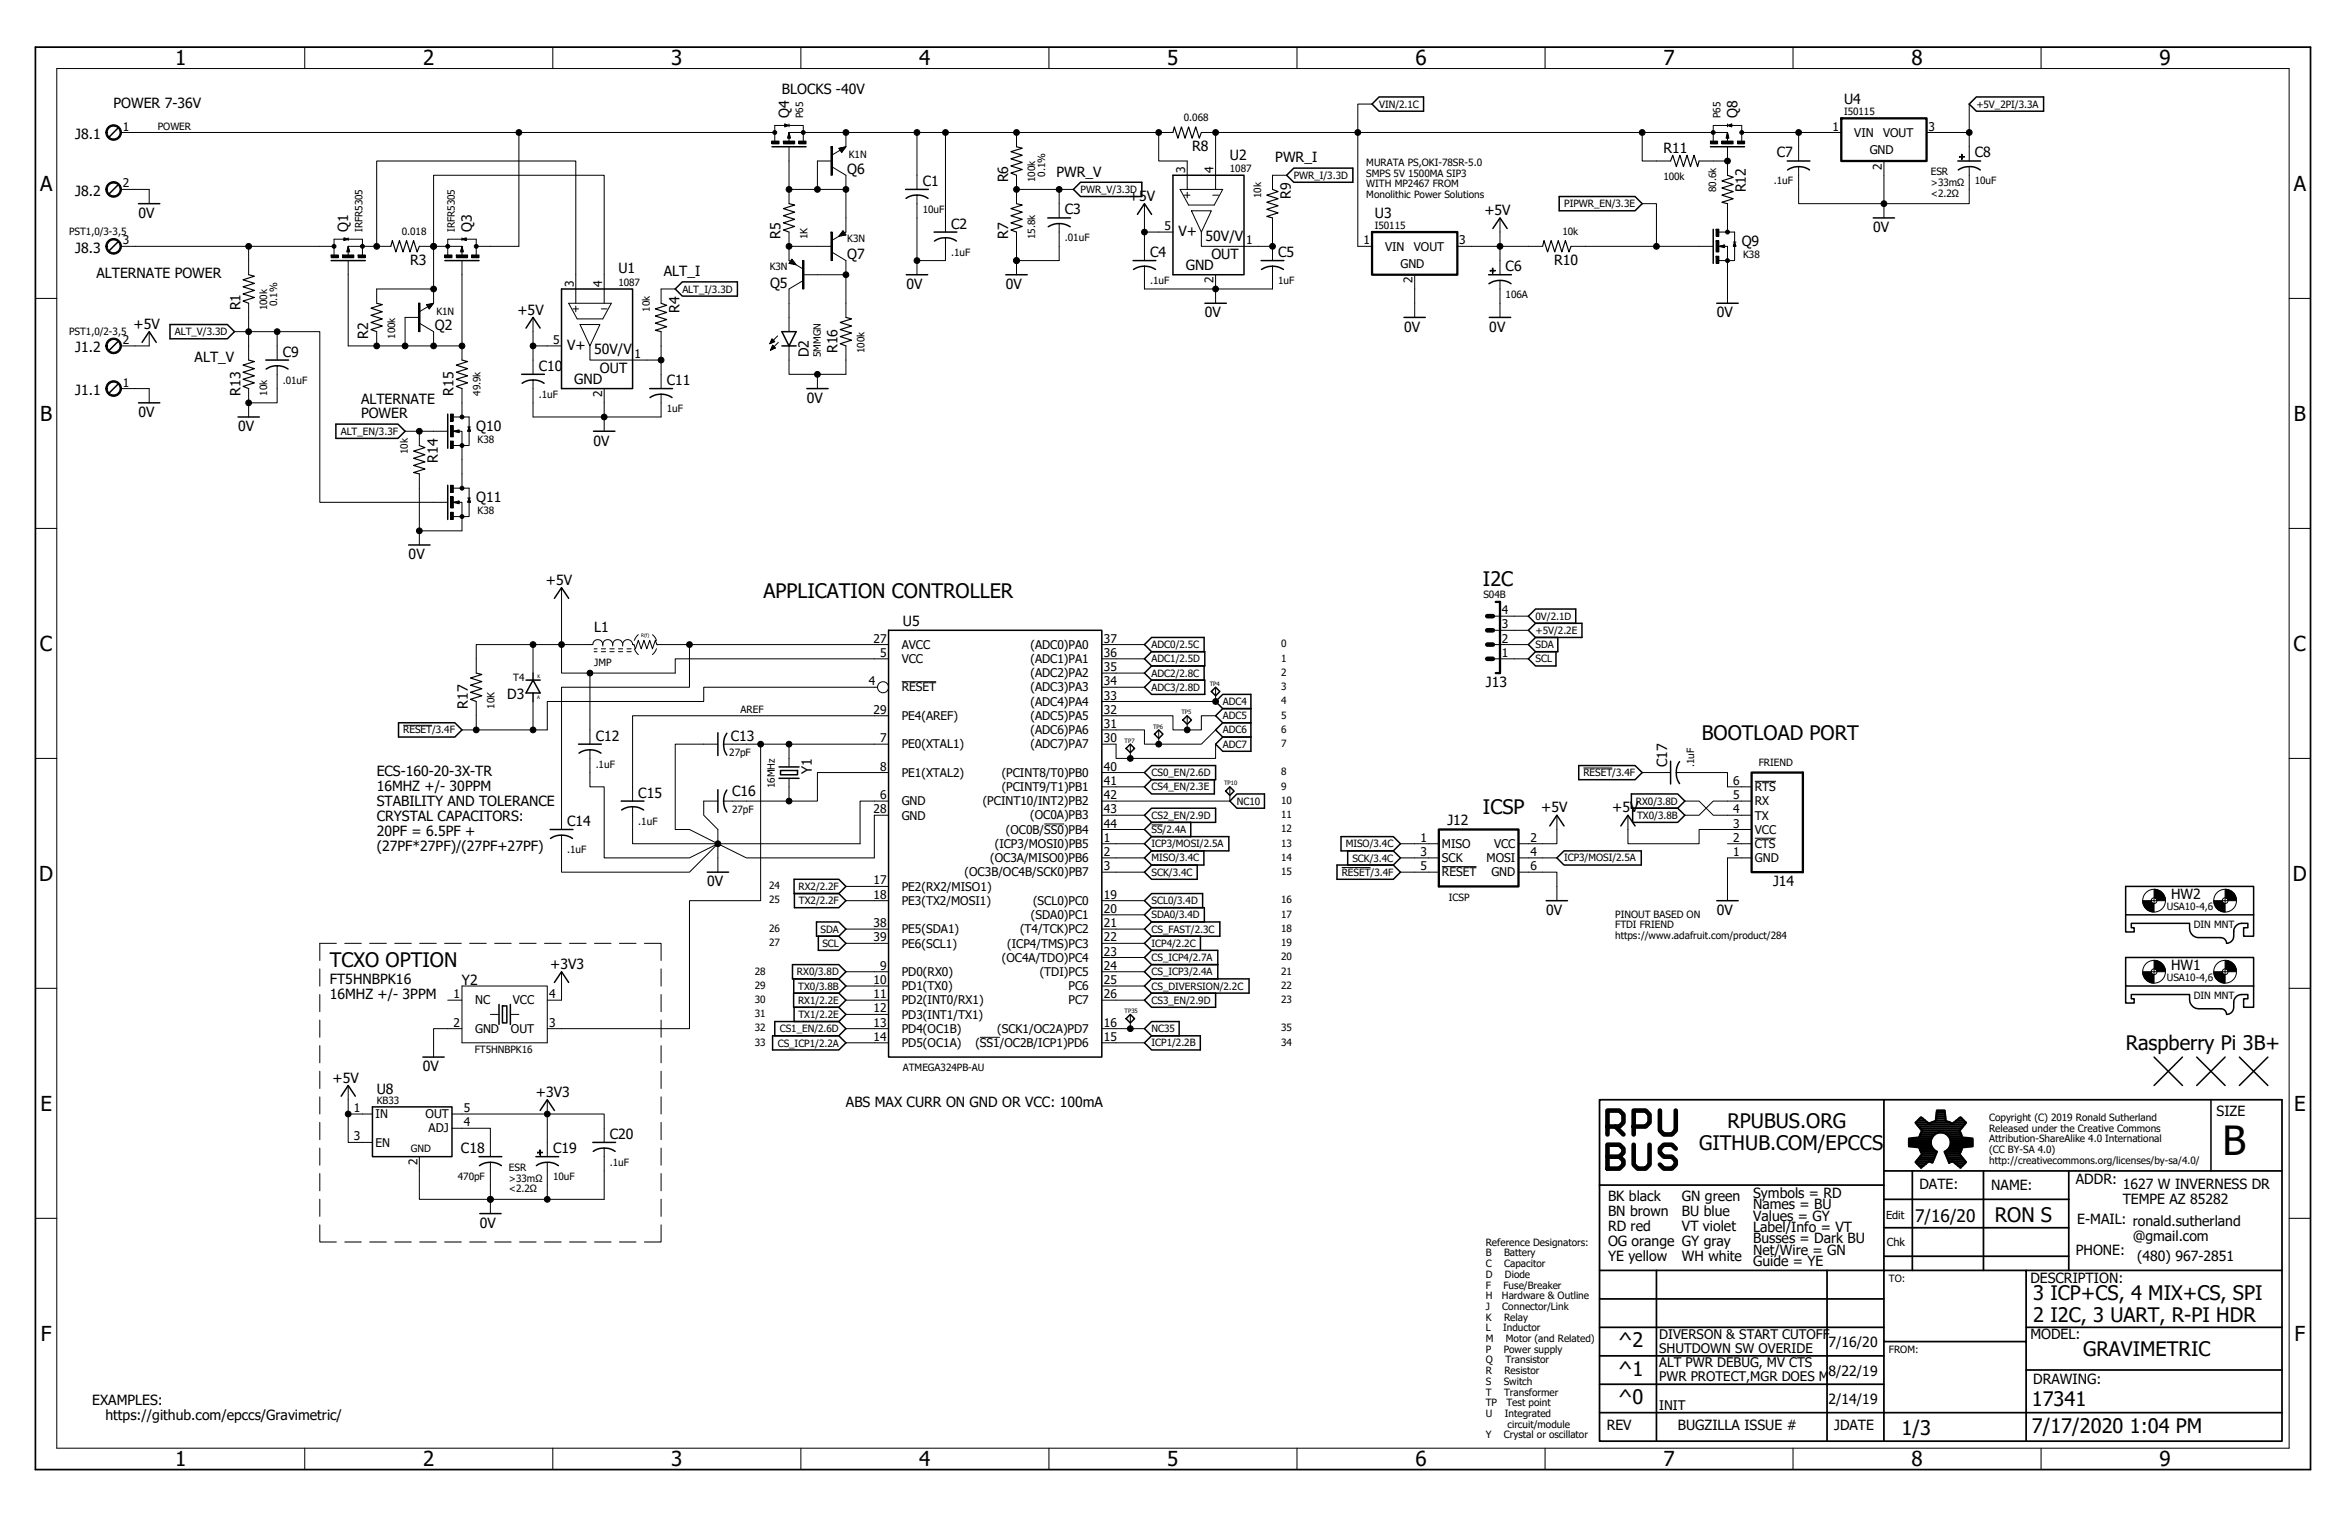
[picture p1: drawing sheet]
<svg xmlns="http://www.w3.org/2000/svg" width="432mm" height="279mm" viewBox="0 0 432 279" stroke-linecap="round" stroke-linejoin="round" font-family="sans-serif">
<defs><g id="words">
<text font-size="7.4" x="409.2" y="212.6">B</text>
<g font-size="3.8">
<text x="32.2" y="12">1</text>
<text x="77.9" y="12">2</text>
<text x="123.6" y="12">3</text>
<text x="169.3" y="12">4</text>
<text x="214.9" y="12">5</text>
<text x="260.6" y="12">6</text>
<text x="306.3" y="12">7</text>
<text x="352" y="12">8</text>
<text x="397.6" y="12">9</text>
<text x="7.4" y="35.1">A</text>
<text x="422.4" y="35.1">A</text>
<text x="7.4" y="77.4">B</text>
<text x="422.4" y="77.4">B</text>
<text x="7.3" y="119.8">C</text>
<text x="422.3" y="119.8">C</text>
<text x="7.2" y="162.1">D</text>
<text x="422.2" y="162.1">D</text>
<text x="7.4" y="204.4">E</text>
<text x="422.4" y="204.4">E</text>
<text x="7.5" y="246.7">F</text>
<text x="422.5" y="246.7">F</text>
<text x="32.2" y="269.9">1</text>
<text x="77.9" y="269.9">2</text>
<text x="123.6" y="269.9">3</text>
<text x="169.3" y="269.9">4</text>
<text x="214.9" y="269.9">5</text>
<text x="260.6" y="269.9">6</text>
<text x="306.3" y="269.9">7</text>
<text x="352" y="269.9">8</text>
<text x="397.6" y="269.9">9</text>
</g>
<g font-size="3.7">
<text x="273" y="107.9">I2C</text>
<text x="140.6" y="110">APPLICATION CONTROLLER</text>
<text x="313.4" y="136.2">BOOTLOAD PORT</text>
<text x="273.1" y="149.8">ICSP</text>
<text x="60.7" y="178.1">TCXO OPTION</text>
<text x="391.4" y="193.3">Raspberry Pi 3B+</text>
<text x="318.1" y="207.7">RPUBUS.ORG</text>
<text x="312.9" y="211.6">GITHUB.COM/EPCCS</text>
<text x="367.3" y="224.9">RON S</text>
<text x="374.4" y="239.3">3 ICP+CS, 4 MIX+CS, SPI</text>
<text x="374.4" y="243.3">2 I2C, 3 UART, R-PI HDR</text>
<text x="297.9" y="248">^2</text>
<text x="383.6" y="249.6">GRAVIMETRIC</text>
<text x="297.9" y="253.2">^1</text>
<text x="297.9" y="258.4">^0</text>
<text x="374.1" y="258.9">17341</text>
<text x="374.1" y="263.8">7/17/2020 1:04 PM</text>
<text x="350.2" y="264.1">1/3</text>
</g>
<text font-size="3.2" x="352.7" y="224.9">7/16/20</text>
<g font-size="2.6">
<text x="144" y="17.3">BLOCKS -40V</text>
<text x="20.9" y="19.9">POWER 7-36V</text>
<text x="145.3" y="21.8" transform="rotate(-90 145.3 21.8)">Q4</text>
<text x="319.9" y="21.8" transform="rotate(-90 319.9 21.8)">Q8</text>
<text x="339.6" y="19.2">U4</text>
<text x="13.9" y="25.6">J8.1</text>
<text x="219.5" y="27.8">R8</text>
<text x="226.5" y="29.4">U2</text>
<text x="234.8" y="29.9">PWR_I</text>
<text x="306.3" y="28.1">R11</text>
<text x="327.2" y="29">C7</text>
<text x="363.6" y="29">C8</text>
<text x="156" y="32">Q6</text>
<text x="169.9" y="34.2">C1</text>
<text x="185.6" y="33.5" transform="rotate(-90 185.6 33.5)">R6</text>
<text x="194.5" y="32.5">PWR_V</text>
<text x="321.5" y="35.4" transform="rotate(-90 321.5 35.4)">R12</text>
<text x="13.9" y="36">J8.2</text>
<text x="25.5" y="40.1">0V</text>
<text x="196.1" y="39.5">C3</text>
<text x="207.9" y="37">+5V</text>
<text x="237.7" y="36.6" transform="rotate(-90 237.7 36.6)">R9</text>
<text x="253.2" y="40.1">U3</text>
<text x="273.3" y="39.6">+5V</text>
<text x="13.9" y="46.5">J8.3</text>
<text x="64.1" y="42.7" transform="rotate(-90 64.1 42.7)">Q1</text>
<text x="86.9" y="42.7" transform="rotate(-90 86.9 42.7)">Q3</text>
<text x="143.7" y="44" transform="rotate(-90 143.7 44)">R5</text>
<text x="156" y="47.7">Q7</text>
<text x="175.1" y="42.1">C2</text>
<text x="185.6" y="44" transform="rotate(-90 185.6 44)">R7</text>
<text x="211.8" y="47.3">C4</text>
<text x="217" y="43.5">V+</text>
<text x="222" y="44.3">50V/V</text>
<text x="223.1" y="47.7">OUT</text>
<text x="235.4" y="47.3">C5</text>
<text x="320.7" y="45.3">Q9</text>
<text x="344.9" y="42.7">0V</text>
<text x="17.8" y="51.1">ALTERNATE POWER</text>
<text x="75.5" y="48.7">R3</text>
<text x="113.9" y="50.3">U1</text>
<text x="122.2" y="50.8">ALT_I</text>
<text x="141.8" y="52.9">Q5</text>
<text x="166.9" y="53.2">0V</text>
<text x="185.2" y="53.2">0V</text>
<text x="218.3" y="49.8">GND</text>
<text x="277.2" y="49.9">C6</text>
<text x="286.2" y="48.7">R10</text>
<text x="44.3" y="57.1" transform="rotate(-90 44.3 57.1)">R1</text>
<text x="95.3" y="57.9">+5V</text>
<text x="125.1" y="57.5" transform="rotate(-90 125.1 57.5)">R4</text>
<text x="221.9" y="58.4">0V</text>
<text x="316.1" y="58.4">0V</text>
<text x="13.9" y="64.9">J1.2</text>
<text x="24.6" y="60.5">+5V</text>
<text x="52.1" y="65.6">C9</text>
<text x="67.8" y="62.4" transform="rotate(-90 67.8 62.4)">R2</text>
<text x="80.1" y="60.8">Q2</text>
<text x="104.4" y="64.5">V+</text>
<text x="109.4" y="65.2">50V/V</text>
<text x="148.9" y="65.8" transform="rotate(-90 148.9 65.8)">D2</text>
<text x="154.2" y="65" transform="rotate(-90 154.2 65)">R16</text>
<text x="258.5" y="61">0V</text>
<text x="274.2" y="61">0V</text>
<text x="35.8" y="66.5">ALT_V</text>
<text x="99.2" y="68.2">C10</text>
<text x="105.7" y="70.7">GND</text>
<text x="110.5" y="68.6">OUT</text>
<text x="122.8" y="70.9">C11</text>
<text x="13.9" y="72.7">J1.1</text>
<text x="25.5" y="76.8">0V</text>
<text x="44.3" y="72.8" transform="rotate(-90 44.3 72.8)">R13</text>
<text x="66.5" y="74.3">ALTERNATE</text>
<text x="66.5" y="77">POWER</text>
<text x="83.5" y="72.8" transform="rotate(-90 83.5 72.8)">R15</text>
<text x="148.6" y="74.1">0V</text>
<text x="43.8" y="79.4">0V</text>
<text x="87.7" y="79.4">Q10</text>
<text x="109.3" y="82">0V</text>
<text x="80.6" y="85.1" transform="rotate(-90 80.6 85.1)">R14</text>
<text x="87.7" y="92.5">Q11</text>
<text x="75.2" y="102.9">0V</text>
<text x="100.5" y="107.7">+5V</text>
<text x="109.4" y="116.3">L1</text>
<text x="166.2" y="115.2">U5</text>
<text x="86.1" y="130.4" transform="rotate(-90 86.1 130.4)">R17</text>
<text x="93.4" y="128.6">D3</text>
<text x="273.6" y="126.4">J13</text>
<text x="109.7" y="136.3">C12</text>
<text x="134.6" y="136.3">C13</text>
<text x="69.4" y="142.9">ECS-160-20-3X-TR</text>
<text x="149.5" y="142.5" transform="rotate(-90 149.5 142.5)">Y1</text>
<text x="307" y="141.2" transform="rotate(-90 307 141.2)">C17</text>
<text x="69.4" y="145.6">16MHZ +/- 30PPM</text>
<text x="69.4" y="148.4">STABILITY AND TOLERANCE</text>
<text x="117.5" y="146.8">C15</text>
<text x="134.8" y="146.5">C16</text>
<text x="283.8" y="149.5">+5V</text>
<text x="296.9" y="149.5">+5V</text>
<text x="69.4" y="151.1">CRYSTAL CAPACITORS:</text>
<text x="69.4" y="153.9">20PF = 6.5PF +</text>
<text x="104.4" y="152">C14</text>
<text x="266.5" y="151.9">J12</text>
<text x="69.4" y="156.6">(27PF*27PF)/(27PF+27PF)</text>
<text x="130.2" y="163.2">0V</text>
<text x="326.5" y="163.2">J14</text>
<text x="399.8" y="165.4">HW2</text>
<text x="284.7" y="168.4">0V</text>
<text x="316.1" y="168.4">0V</text>
<text x="101.3" y="178.3">+3V3</text>
<text x="399.8" y="178.5">HW1</text>
<text x="60.7" y="181.1">FT5HNBPK16</text>
<text x="60.7" y="183.8">16MHZ +/- 3PPM</text>
<text x="85.1" y="181.2">Y2</text>
<text x="77.9" y="197.2">0V</text>
<text x="61.2" y="199.3">+5V</text>
<text x="69.4" y="201.4">U8</text>
<text x="98.7" y="201.9">+3V3</text>
<text x="155.8" y="203.7">ABS MAX CURR ON GND OR VCC: 100mA</text>
<text x="112.3" y="209.6">C20</text>
<text x="408.2" y="205.4">SIZE</text>
<text x="84.9" y="212.2">C18</text>
<text x="101.8" y="212.2">C19</text>
<text x="296.1" y="221">BK black</text>
<text x="309.7" y="221">GN green</text>
<text x="322.8" y="220.5">Symbols = RD</text>
<text x="353.4" y="218.8">DATE:</text>
<text x="366.7" y="219.1">NAME:</text>
<text x="382.2" y="217.9">ADDR:</text>
<text x="390.9" y="218.8">1627 W INVERNESS DR</text>
<text x="390.9" y="221.5">TEMPE AZ 85282</text>
<text x="88.3" y="226">0V</text>
<text x="296.1" y="223.8">BN brown</text>
<text x="296.1" y="226.5">RD red</text>
<text x="309.7" y="223.8">BU blue</text>
<text x="309.7" y="226.5">VT violet</text>
<text x="322.8" y="226.8">Label/Info = VT</text>
<text x="322.8" y="224.7">Values = GY</text>
<text x="322.8" y="222.6">Names = BU</text>
<text x="382.5" y="225.3">E-MAIL: ronald.sutherland</text>
<text x="296.1" y="229.3">OG orange GY gray</text>
<text x="296.1" y="232">YE yellow</text>
<text x="309.7" y="232">WH white</text>
<text x="322.8" y="233">Guide = YE</text>
<text x="322.8" y="228.9">Busses = Dark BU</text>
<text x="322.8" y="230.9">Net/Wire = GN</text>
<text x="382.2" y="230.9">PHONE:</text>
<text x="392.7" y="228.3">@gmail.com</text>
<text x="393.5" y="232">(480) 967-2851</text>
<text x="373.9" y="236.1">DESCRIPTION:</text>
<text x="336.7" y="248">7/16/20</text>
<text x="373.9" y="246.5">MODEL:</text>
<text x="336.7" y="253.2">8/22/19</text>
<text x="374.4" y="254.7">DRAWING:</text>
<text x="17" y="258.6">EXAMPLES:</text>
<text x="19.4" y="261.3">https://github.com/epccs/Gravimetric/</text>
<text x="295.8" y="263.3">REV</text>
<text x="308.9" y="263.3">BUGZILLA ISSUE #</text>
<text x="336.7" y="258.4">2/14/19</text>
<text x="337.7" y="263.3">JDATE</text>
</g>
<g font-size="2.4">
<text x="305.5" y="251.7">ALT PWR DEBUG, MV CTS</text>
<text x="305.5" y="246.4">DIVERSON &amp; START CUTOFF</text>
<text x="305.5" y="249">SHUTDOWN SW OVERIDE</text>
<text x="305.5" y="254.3">PWR PROTECT,MGR DOES M</text>
<text x="305.5" y="259.5">INIT</text>
</g>
<g font-size="2.2">
<text x="22.6" y="24">1</text>
<text x="337.5" y="24">1</text>
<text x="341.4" y="25.2">VIN</text>
<text x="344.3" y="28.3">GND</text>
<text x="346.7" y="25.2">VOUT</text>
<text x="355.1" y="24">3</text>
<text x="22.6" y="34.5">2</text>
<text x="218.2" y="31.9" transform="rotate(-90 218.2 31.9)">3</text>
<text x="223.5" y="31.9" transform="rotate(-90 223.5 31.9)">4</text>
<text x="346.5" y="31.2" transform="rotate(-90 346.5 31.2)">2</text>
<text x="22.6" y="45">3</text>
<text x="214.4" y="42.4">5</text>
<text x="229.4" y="45">1</text>
<text x="251.1" y="45">1</text>
<text x="255" y="46.1">VIN</text>
<text x="260.3" y="46.1">VOUT</text>
<text x="268.7" y="45">3</text>
<text x="105.6" y="52.8" transform="rotate(-90 105.6 52.8)">3</text>
<text x="110.9" y="52.8" transform="rotate(-90 110.9 52.8)">4</text>
<text x="223.5" y="52.2" transform="rotate(-90 223.5 52.2)">2</text>
<text x="257.9" y="49.3">GND</text>
<text x="260.1" y="52.2" transform="rotate(-90 260.1 52.2)">2</text>
<text x="22.6" y="63.3">2</text>
<text x="101.8" y="63.3">5</text>
<text x="116.9" y="65.9">1</text>
<text x="22.6" y="71.2">1</text>
<text x="110.9" y="73.1" transform="rotate(-90 110.9 73.1)">2</text>
<text x="276.6" y="113.1">4</text>
<text x="160.8" y="118.3">27</text>
<text x="166" y="119.4">AVCC</text>
<text x="189.7" y="119.4">(ADC0)PA0</text>
<text x="203.3" y="118.3">37</text>
<text x="276.6" y="118.3">2</text>
<text x="276.6" y="115.7">3</text>
<text x="162.1" y="120.9">5</text>
<text x="166" y="122">VCC</text>
<text x="189.7" y="122">(ADC1)PA1</text>
<text x="189.7" y="124.7">(ADC2)PA2</text>
<text x="203.3" y="120.9">36</text>
<text x="203.3" y="123.5">35</text>
<text x="276.6" y="120.9">1</text>
<text x="160" y="126.1">4</text>
<text x="160.8" y="131.4">29</text>
<text x="166" y="127.3">RESET</text>
<text x="189.7" y="127.3">(ADC3)PA3</text>
<text x="189.7" y="129.9">(ADC4)PA4</text>
<text x="203.3" y="126.1">34</text>
<text x="203.3" y="128.8">33</text>
<text x="203.3" y="131.4">32</text>
<text x="162.1" y="136.6">7</text>
<text x="166" y="137.8">PE0(XTAL1)</text>
<text x="166" y="132.5">PE4(AREF)</text>
<text x="189.7" y="132.5">(ADC5)PA5</text>
<text x="189.7" y="135.1">(ADC6)PA6</text>
<text x="189.7" y="137.8">(ADC7)PA7</text>
<text x="203.3" y="134">31</text>
<text x="203.3" y="136.6">30</text>
<text x="162.1" y="141.8">8</text>
<text x="166" y="143">PE1(XTAL2)</text>
<text x="184.4" y="143">(PCINT8/T0)PB0</text>
<text x="203.3" y="141.8">40</text>
<text x="160.8" y="149.7">28</text>
<text x="162.1" y="147.1">6</text>
<text x="166" y="148.2">GND</text>
<text x="181" y="148.2">(PCINT10/INT2)PB2</text>
<text x="184.4" y="145.6">(PCINT9/T1)PB1</text>
<text x="203.3" y="149.7">43</text>
<text x="203.3" y="144.5">41</text>
<text x="203.3" y="147.1">42</text>
<text x="319.1" y="144.5">6</text>
<text x="319.1" y="147.1">5</text>
<text x="319.1" y="149.7">4</text>
<text x="323.1" y="145.6">RTS</text>
<text x="323.1" y="148.2">RX</text>
<text x="166" y="150.9">GND</text>
<text x="185.2" y="153.5">(OC0B/SS0)PB4</text>
<text x="189.7" y="150.8">(OC0A)PB3</text>
<text x="203.3" y="154.9">1</text>
<text x="203.3" y="152.3">44</text>
<text x="261.5" y="154.9">1</text>
<text x="281.8" y="154.9">2</text>
<text x="319.1" y="154.9">2</text>
<text x="319.1" y="152.3">3</text>
<text x="323.1" y="150.9">TX</text>
<text x="323.1" y="153.5">VCC</text>
<text x="177.6" y="161.3">(OC3B/OC4B/SCK0)PB7</text>
<text x="182.3" y="158.7">(OC3A/MISO0)PB6</text>
<text x="183.2" y="156.1">(ICP3/MOSI0)PB5</text>
<text x="203.3" y="157.5">2</text>
<text x="203.3" y="160.2">3</text>
<text x="261.5" y="160.2">5</text>
<text x="261.5" y="157.5">3</text>
<text x="265.5" y="156.1">MISO</text>
<text x="265.5" y="158.7">SCK</text>
<text x="265.5" y="161.3">RESET</text>
<text x="273.7" y="158.7">MOSI</text>
<text x="274.6" y="161.3">GND</text>
<text x="275.1" y="156.1">VCC</text>
<text x="281.8" y="160.2">6</text>
<text x="281.8" y="157.5">4</text>
<text x="319.1" y="157.5">1</text>
<text x="323.1" y="158.7">GND</text>
<text x="323.1" y="156.1">CTS</text>
<text x="160.8" y="162.8">17</text>
<text x="160.8" y="165.4">18</text>
<text x="166" y="163.9">PE2(RX2/MISO1)</text>
<text x="166" y="166.6">PE3(TX2/MOSI1)</text>
<text x="190.2" y="166.5">(SCL0)PC0</text>
<text x="203.3" y="165.4">19</text>
<text x="160.8" y="170.6">38</text>
<text x="160.8" y="173.3">39</text>
<text x="166" y="171.8">PE5(SDA1)</text>
<text x="187.8" y="171.8">(T4/TCK)PC2</text>
<text x="189.8" y="169.2">(SDA0)PC1</text>
<text x="203.3" y="168">20</text>
<text x="203.3" y="170.6">21</text>
<text x="203.3" y="173.2">22</text>
<text x="162.1" y="178.5">9</text>
<text x="166" y="179.6">PD0(RX0)</text>
<text x="166" y="174.4">PE6(SCL1)</text>
<text x="184.5" y="177">(OC4A/TDO)PC4</text>
<text x="185.5" y="174.4">(ICP4/TMS)PC3</text>
<text x="191.5" y="179.6">(TDI)PC5</text>
<text x="203.3" y="178.5">24</text>
<text x="203.3" y="175.9">23</text>
<text x="83.5" y="183.7">1</text>
<text x="87.5" y="184.9">NC</text>
<text x="94.4" y="184.9">VCC</text>
<text x="101.1" y="183.7">4</text>
<text x="160.8" y="181.1">10</text>
<text x="160.8" y="183.7">11</text>
<text x="166" y="182.3">PD1(TX0)</text>
<text x="166" y="184.9">PD2(INT0/RX1)</text>
<text x="196.8" y="182.3">PC6</text>
<text x="196.8" y="184.9">PC7</text>
<text x="203.3" y="181.1">25</text>
<text x="203.3" y="183.7">26</text>
<text x="83.5" y="189">2</text>
<text x="87.5" y="190.1">GND</text>
<text x="94.1" y="190.1">OUT</text>
<text x="101.1" y="189">3</text>
<text x="160.8" y="186.4">12</text>
<text x="160.8" y="189">13</text>
<text x="160.8" y="191.6">14</text>
<text x="166" y="187.5">PD3(INT1/TX1)</text>
<text x="166" y="190.1">PD4(OC1B)</text>
<text x="183.6" y="190.1">(SCK1/OC2A)PD7</text>
<text x="203.3" y="189">16</text>
<text x="203.3" y="191.6">15</text>
<text x="166" y="192.7">PD5(OC1A)</text>
<text x="179.6" y="192.7">(SS1/OC2B/ICP1)PD6</text>
<text x="65.2" y="204.7">1</text>
<text x="65.2" y="209.9">3</text>
<text x="69.2" y="205.8">IN</text>
<text x="78.4" y="205.8">OUT</text>
<text x="78.9" y="208.4">ADJ</text>
<text x="85.4" y="204.7">5</text>
<text x="85.4" y="207.3">4</text>
<text x="69.2" y="211.1">EN</text>
<text x="76.9" y="214.5" transform="rotate(-90 76.9 214.5)">2</text>
</g>
<g font-size="2">
<text x="347.3" y="224.3">Edit</text>
<text x="347.4" y="229.3">Chk</text>
</g>
<g font-size="1.8">
<text x="29" y="23.9">POWER</text>
<text x="147.9" y="21.8" transform="rotate(-90 147.9 21.8)">P65</text>
<text x="218" y="22.3">0.068</text>
<text x="253.9" y="19.8">VIN/2.1C</text>
<text x="316.8" y="21.8" transform="rotate(-90 316.8 21.8)">P65</text>
<text x="339.6" y="21.3">I50115</text>
<text x="363.9" y="19.8">+5V_2PI/3.3A</text>
<text x="156.3" y="29.1">K1N</text>
<text x="190.6" y="33.5" transform="rotate(-90 190.6 33.5)">100k</text>
<text x="192.4" y="32.5" transform="rotate(-90 192.4 32.5)">0.1%</text>
<text x="199" y="35.5">PWR_V/3.3D</text>
<text x="226.5" y="31.7">1087</text>
<text x="238.2" y="32.9">PWR_I/3.3D</text>
<text x="251.6" y="30.5">MURATA PS,OKI-78SR-5.0</text>
<text x="251.6" y="32.5">SMPS 5V 1500MA SIP3</text>
<text x="251.6" y="34.5">WITH MP2467 FROM</text>
<text x="306.3" y="33">100k</text>
<text x="316" y="35.4" transform="rotate(-90 316 35.4)">80.6k</text>
<text x="326.6" y="34">.1uF</text>
<text x="355.5" y="32.2">ESR</text>
<text x="355.5" y="34.2">&gt;33mΩ</text>
<text x="363.6" y="34">10uF</text>
<text x="169.9" y="39.2">10uF</text>
<text x="232.2" y="36.4" transform="rotate(-90 232.2 36.4)">10k</text>
<text x="251.6" y="36.4">Monolithic Power Solutions</text>
<text x="288" y="38.1">PIPWR_EN/3.3E</text>
<text x="355.5" y="36.2">&lt;2.2Ω</text>
<text x="12.7" y="43.2">PST1,0/3-3,5</text>
<text x="66.7" y="42.7" transform="rotate(-90 66.7 42.7)">IRFR5305</text>
<text x="74" y="43.2">0.018</text>
<text x="83.8" y="42.7" transform="rotate(-90 83.8 42.7)">IRFR5305</text>
<text x="148.7" y="44" transform="rotate(-90 148.7 44)">1K</text>
<text x="156" y="44.6">K3N</text>
<text x="175.1" y="47">.1uF</text>
<text x="190.6" y="44" transform="rotate(-90 190.6 44)">15.8k</text>
<text x="196.1" y="44.4">.01uF</text>
<text x="253.2" y="42.2">I50115</text>
<text x="287.7" y="43.2">10k</text>
<text x="321" y="47.4">K38</text>
<text x="113.9" y="52.7">1087</text>
<text x="125.6" y="53.8">ALT_I/3.3D</text>
<text x="141.7" y="49.8">K3N</text>
<text x="211.8" y="52.3">.1uF</text>
<text x="235.4" y="52.3">1uF</text>
<text x="49.2" y="57.1" transform="rotate(-90 49.2 57.1)">100k</text>
<text x="51" y="56.3" transform="rotate(-90 51 56.3)">0.1%</text>
<text x="80.3" y="57.9">K1N</text>
<text x="119.6" y="57.4" transform="rotate(-90 119.6 57.4)">10k</text>
<text x="277.2" y="54.9">106A</text>
<text x="12.7" y="61.6">PST1,0/2-3,5</text>
<text x="32.2" y="61.7">ALT_V/3.3D</text>
<text x="72.8" y="62.4" transform="rotate(-90 72.8 62.4)">100k</text>
<text x="151.2" y="65.8" transform="rotate(-90 151.2 65.8)">5MMGN</text>
<text x="159.2" y="65" transform="rotate(-90 159.2 65)">100k</text>
<text x="52.1" y="70.6">.01uF</text>
<text x="49.2" y="72.8" transform="rotate(-90 49.2 72.8)">10k</text>
<text x="88.5" y="72.8" transform="rotate(-90 88.5 72.8)">49.9k</text>
<text x="99.2" y="73.2">.1uF</text>
<text x="122.8" y="75.8">1uF</text>
<text x="62.7" y="80">ALT_EN/3.3F</text>
<text x="75.1" y="83.6" transform="rotate(-90 75.1 83.6)">10k</text>
<text x="87.9" y="81.5">K38</text>
<text x="87.9" y="94.6">K38</text>
<text x="273.2" y="110">S04B</text>
<text x="212" y="119.3">ADC0/2.5C</text>
<text x="235.9" y="119.2">0</text>
<text x="282.7" y="114.1">0V/2.1D</text>
<text x="282.7" y="116.7">+5V/2.2E</text>
<text x="282.7" y="119.3">SDA</text>
<text x="94.5" y="125.4">T4</text>
<text x="109.4" y="122.6">JMP</text>
<text x="212" y="121.9">ADC1/2.5D</text>
<text x="212" y="124.5">ADC2/2.8C</text>
<text x="235.9" y="121.8">1</text>
<text x="235.9" y="124.4">2</text>
<text x="282.7" y="121.9">SCL</text>
<text x="91.1" y="130.4" transform="rotate(-90 91.1 130.4)">10K</text>
<text x="136.4" y="131.2">AREF</text>
<text x="212" y="127.1">ADC3/2.8D</text>
<text x="225.1" y="129.8">ADC4</text>
<text x="235.9" y="127">3</text>
<text x="235.9" y="129.6">4</text>
<text x="74.3" y="135">RESET/3.4F</text>
<text x="225.1" y="132.4">ADC5</text>
<text x="225.1" y="135">ADC6</text>
<text x="225.1" y="137.6">ADC7</text>
<text x="235.9" y="132.2">5</text>
<text x="235.9" y="134.9">6</text>
<text x="235.9" y="137.5">7</text>
<text x="109.7" y="141.3">.1uF</text>
<text x="134.3" y="139.2">27pF</text>
<text x="212" y="142.9">CS0_EN/2.6D</text>
<text x="235.9" y="142.7">8</text>
<text x="291.6" y="142.9">RESET/3.4F</text>
<text x="311.9" y="141.2" transform="rotate(-90 311.9 141.2)">.1uF</text>
<text x="323.8" y="140.9">FRIEND</text>
<text x="134.8" y="149.7">27pF</text>
<text x="142.7" y="145.1" transform="rotate(-90 142.7 145.1)">16MHz</text>
<text x="212" y="145.5">CS4_EN/2.3E</text>
<text x="227.8" y="148.1">NC10</text>
<text x="235.9" y="148">10</text>
<text x="235.9" y="145.4">9</text>
<text x="301.2" y="148.1">RX0/3.8D</text>
<text x="117.5" y="151.8">.1uF</text>
<text x="212" y="156">ICP3/MOSI/2.5A</text>
<text x="212" y="153.3">SS/2.4A</text>
<text x="212" y="150.7">CS2_EN/2.9D</text>
<text x="235.9" y="155.8">13</text>
<text x="235.9" y="153.2">12</text>
<text x="235.9" y="150.6">11</text>
<text x="247.8" y="156">MISO/3.4C</text>
<text x="301.5" y="150.7">TX0/3.8B</text>
<text x="104.4" y="157">.1uF</text>
<text x="212" y="161.2">SCK/3.4C</text>
<text x="212" y="158.6">MISO/3.4C</text>
<text x="235.9" y="161.1">15</text>
<text x="235.9" y="158.4">14</text>
<text x="247.1" y="161.2">RESET/3.4F</text>
<text x="249" y="158.6">SCK/3.4C</text>
<text x="288" y="158.6">ICP3/MOSI/2.5A</text>
<text x="141.6" y="163.7">24</text>
<text x="141.6" y="166.3">25</text>
<text x="147" y="163.8">RX2/2.2F</text>
<text x="147.1" y="166.4">TX2/2.2F</text>
<text x="212" y="166.4">SCL0/3.4D</text>
<text x="235.9" y="166.3">16</text>
<text x="266.8" y="165.8">ICSP</text>
<text x="399" y="167.5">USA10-4,6</text>
<text x="141.6" y="171.5">26</text>
<text x="151.1" y="171.7">SDA</text>
<text x="212" y="169">SDA0/3.4D</text>
<text x="212" y="171.7">CS_FAST/2.3C</text>
<text x="235.9" y="171.5">18</text>
<text x="235.9" y="168.9">17</text>
<text x="297.4" y="168.9">PINOUT BASED ON</text>
<text x="297.4" y="170.9">FTDI FRIEND</text>
<text x="297.4" y="172.8">https://www.adafruit.com/product/284</text>
<text x="404" y="170.8">DIN MNT</text>
<text x="139" y="179.4">28</text>
<text x="141.6" y="174.1">27</text>
<text x="146.7" y="179.5">RX0/3.8D</text>
<text x="151.4" y="174.3">SCL</text>
<text x="212" y="179.5">CS_ICP3/2.4A</text>
<text x="212" y="174.3">ICP4/2.2C</text>
<text x="212" y="176.9">CS_ICP4/2.7A</text>
<text x="235.9" y="179.4">21</text>
<text x="235.9" y="176.8">20</text>
<text x="235.9" y="174.1">19</text>
<text x="139" y="182">29</text>
<text x="139" y="184.6">30</text>
<text x="147" y="184.7">RX1/2.2E</text>
<text x="147" y="182.1">TX0/3.8B</text>
<text x="212" y="184.7">CS3_EN/2.9D</text>
<text x="212" y="182.1">CS_DIVERSION/2.2C</text>
<text x="235.9" y="184.6">23</text>
<text x="235.9" y="182">22</text>
<text x="399" y="180.6">USA10-4,6</text>
<text x="404" y="183.8">DIN MNT</text>
<text x="139" y="187.2">31</text>
<text x="139" y="189.8">32</text>
<text x="143.6" y="190">CS1_EN/2.6D</text>
<text x="147" y="187.4">TX1/2.2E</text>
<text x="212" y="190">NC35</text>
<text x="235.9" y="189.8">35</text>
<text x="87.4" y="193.8">FT5HNBPK16</text>
<text x="139" y="192.5">33</text>
<text x="143.2" y="192.6">CS_ICP1/2.2A</text>
<text x="166.2" y="197.2">ATMEGA324PB-AU</text>
<text x="212" y="192.6">ICP1/2.2B</text>
<text x="235.9" y="192.5">34</text>
<text x="69.4" y="203.2">KB33</text>
<text x="366.3" y="206.3">Copyright (C) 2019 Ronald Sutherland</text>
<text x="366.3" y="208.3">Released under the Creative Commons</text>
<text x="75.6" y="212.1">GND</text>
<text x="93.7" y="215.5">ESR</text>
<text x="112.3" y="214.6">.1uF</text>
<text x="366.3" y="210.3">Attribution-ShareAlike 4.0 International</text>
<text x="366.3" y="212.2">(CC BY-SA 4.0)</text>
<text x="366.3" y="214.2">http://creativecommons.org/licenses/by-sa/4.0/</text>
<text x="84.3" y="217.2">470pF</text>
<text x="93.7" y="217.5">&gt;33mΩ</text>
<text x="93.7" y="219.4">&lt;2.2Ω</text>
<text x="101.8" y="217.2">10uF</text>
<text x="273.6" y="229.3">Reference Designators:</text>
<text x="273.6" y="231.3">B</text>
<text x="273.6" y="233.2">C</text>
<text x="277" y="231.3">Battery</text>
<text x="277" y="233.2">Capacitor</text>
<text x="273.6" y="235.2">D</text>
<text x="273.6" y="237.2">F</text>
<text x="273.6" y="239.1">H</text>
<text x="276.6" y="239.1">Hardware &amp; Outline</text>
<text x="276.8" y="237.2">Fuse/Breaker</text>
<text x="277.1" y="235.2">Diode</text>
<text x="347.8" y="235.9">TO:</text>
<text x="273.6" y="241.1">J</text>
<text x="273.6" y="243.1">K</text>
<text x="273.6" y="245">L</text>
<text x="276.6" y="241.1">Connector/Link</text>
<text x="276.8" y="245">Inductor</text>
<text x="277" y="243.1">Relay</text>
<text x="273.6" y="247">M</text>
<text x="273.6" y="249">P</text>
<text x="273.6" y="251">Q</text>
<text x="276.9" y="249">Power supply</text>
<text x="277.2" y="251">Transistor</text>
<text x="277.3" y="247">Motor (and Related)</text>
<text x="347.8" y="249">FROM:</text>
<text x="273.6" y="252.9">R</text>
<text x="273.6" y="254.9">S</text>
<text x="273.6" y="256.9">T</text>
<text x="276.9" y="254.9">Switch</text>
<text x="277" y="256.9">Transformer</text>
<text x="277" y="252.9">Resistor</text>
<text x="273.6" y="258.8">TP</text>
<text x="273.6" y="260.8">U</text>
<text x="277.1" y="260.8">Integrated</text>
<text x="277.4" y="258.8">Test point</text>
<text x="277.6" y="262.8">circuit/module</text>
<text x="273.6" y="264.7">Y</text>
<text x="276.9" y="264.7">Crystal or oscillator</text>
</g>
<g font-size="1.1">
<text x="217.6" y="131.5">TP5</text>
<text x="222.8" y="126.2">TP4</text>
<text x="207.1" y="136.7">TP7</text>
<text x="212.3" y="134.1">TP6</text>
<text x="225.4" y="144.6">TP10</text>
<text x="207.1" y="186.5">TP35</text>
</g>
<g font-size=".9">
<text x="118.1" y="117.3">R(f)</text>
<text x="99" y="124.8">K</text>
<text x="98.9" y="128.7">A</text>
</g>
</g></defs>
<path d="M6 8.4l419.8 262.6M425.8 8.4l-419.8 262.6" fill="none" stroke="#fff" stroke-width=".18"/>
<g fill="none" stroke="#000" stroke-width=".18">
<path d="M10.5 12.6h411v254h-411zM56.1 8.7v3.9M101.8 8.7v3.9M147.5 8.7v3.9M193.1 8.7v3.9M238.8 8.7v3.9M252.6 19.2h-2.6v5.2M284.5 8.7v3.9M330.2 8.7v3.9M362.6 19.2v5.2M375.8 8.7v3.9M20 23.3a1.44 1.44 0 0 1 2.2 .5 1.44 1.44 0 0 1-1 2 1.44 1.44 0 0 1-1.7-1.4h.2a1.19 1.19 0 0 1 1.8-1 1.19 1.19 0 0 1 .1 2 1.19 1.19 0 0 1-1.8-.7l-.1-.3h-.2v-.4z"/>
<path d="M20 33.7a1.44 1.44 0 0 1 2.2 .6 1.44 1.44 0 0 1-1 2 1.44 1.44 0 0 1-1.7-1.4h.2a1.19 1.19 0 0 1 1.8-1 1.19 1.19 0 0 1 .1 2 1.19 1.19 0 0 1-1.8-.7l-.1-.3h-.2v-.4zM22.2 24.4h120.5M22.2 34.9h5.3v2.6M95.5 24.4v20.9h-7.8M142.1 26h1.3v.5h-1.3zM142.1 26h.1M144.3 26h2v.5h-2zM144.3 26h.1M144.5 23.3h.1M144.5 23.2h.4M144.5 23.1h.8M144.5 22.9h.4"/>
<path d="M144.5 22.8h.1M144.5 22.8l.8 .3-.8 .2zM145.1 25.3h.4M145.1 25.2h.4M145.1 25.1h.4M145.1 25h.3M145.2 24.8h.2M145.2 24.7h.2M145.2 24.6h.1M145.3 24.4h.1M145.3 24.4l.2 1h-.5zM145.3 22.8v.5"/>
<path d="M145.3 27v10.5M145.3 34.9h10.5M147.1 26h1.3v.5h-1.3zM147.1 26h.1M147.9 24.4h65.5M147.9 24.4v-1.3h-5.2v2.9M147.9 24.4h-2.6v1.8M147.9 24.4v1.6M153 27h.3v5.3h-.3zM153 27h.1M153.1 29.6h-2.6v5.3M153.1 30.7l2.7 1.6v10.4l-2.7 1.6"/>
<path d="M154.5 27.3l1.3-.3-.8 1.1zM154.5 27.3h1M154.6 27.5h.8M154.7 27.6h.6M154.7 27.7h.5M154.7 27.2h.9M154.8 27.8h.3M154.9 28h.1M155.4 27.1h.3M155.8 24.4v2.6l-2.7 1.6M168.8 35.9v14.7M168.8 24.4v10.5"/>
<path d="M174.1 24.4v18.3M187.2 24.4v2.6M187.2 32.3v5.2M187.2 34.9h7.8M197.7 34.9h-2.7v5.2M210.7 37.5v5.2M213.4 24.4h2.6M213.4 24.4v5.2h5.2v5.3M217.3 34.9h7.8l-1.5 2.8h-4.7zM218.1 35.9h1M218.6 35.4v1M219.4 38.8h3.7l-1.9 3.9z"/>
<path d="M221.2 24.4h28.8M223.3 35.9h1.1M223.8 24.4v10.5M236.9 32.3h-2.6v2.6M250 24.4h65.5M250 24.4v20.9h2.6M302.4 24.4v5.2h5.2M302.4 37.5h2.6v7.8M312.9 29.6h5.2M315 26h1.3v.5h-1.3zM315 26h.1M315.5 24.4v1.6"/>
<path d="M315.5 24.4h2.6v1.8M315.5 24.4v-1.3h5.2v2.9M317.1 26h2v.5h-2zM317.1 26h.1M317.9 25.3h.4M317.9 25.2h.4M317.9 25.1h.4M317.9 25h.3M318 24.8h.2M318 24.7h.2M318.1 24.6h.1M318.1 24.4h.1"/>
<path d="M318.1 24.4l.2 1h-.5zM318.1 23.1l.8-.3v.5zM318.1 22.8v.5M318.1 27v5.3M318.1 37.5v5.2M318.1 23.1h.8M318.5 23.2h.4M318.5 22.9h.4M318.8 23.3h.1M318.9 22.8h.1M319.9 26h1.3v.5h-1.3zM319.9 26h.1"/>
<path d="M320.7 24.4h18.3M331.2 24.4v5.2M331.2 30.7v6.8h31.4v-6.8M346.9 29.6v10.5M354.8 24.4h7.8v5.2M360.8 28.8h.9v.1h-.9zM360.8 28.8h.1M361.2 28.4h.1v.9h-.1zM361.2 28.4h.1M6.5 54.9h4M20 44.2a1.44 1.44 0 0 1 2.2 .5 1.44 1.44 0 0 1-1 2.1 1.44 1.44 0 0 1-1.7-1.5h.2a1.19 1.19 0 0 1 1.8-.9 1.19 1.19 0 0 1 .1 2 1.19 1.19 0 0 1-1.8-.8l-.1-.3h-.2v-.3zM45.8 55.8v10.5"/>
<path d="M45.8 45.3v5.3M61 46.9h1.3v.5h-1.3zM61 46.9h.1M61.5 45.3h-39.3M63.1 46.9h2.1v.5h-2.1zM63.1 46.9h.1M63.3 44.3h.1M63.3 44.1h.5M63.3 44h.8M63.3 43.9h.4M63.3 43.8l.8 .2-.8 .3zM63.9 46.3h.4"/>
<path d="M63.9 46.1h.4M63.9 46h.4M64 45.9h.3M64 45.8h.2M64.1 45.6h.1M64.1 45.5h.1M64.1 45.4h.1M64.1 45.3l.3 1.1h-.5zM64.1 48v15.7h10.5M64.1 43.8v.5M66 46.9h1.3v.5h-1.3zM66 46.9h.1"/>
<path d="M66.7 45.3v1.6M66.7 45.3v-1.3h-5.2v2.9M66.7 45.3h-2.6v1.9M66.7 45.3h5.3M69.4 45.3v-15.7h36.6v26.2M77.1 55.8h.2v5.2h-.2zM77.1 55.8h.1M77.2 58.4h-2.6v5.3h10.5M77.2 59.5l2.6 1.5v2.7M78.5 56.1l1.3-.3-.8 1.1zM78.6 56.2h1M78.7 56.3h.8"/>
<path d="M78.7 56h1M78.8 56.4h.6M78.8 56.5h.5M78.9 56.7h.3M79 56.8h.1M79.3 55.9h.5M79.8 53.2v2.6l-2.6 1.6M81.9 46.9h1.3v.5h-1.3zM81.9 46.9h.1M82.4 45.3h-5.2M82.4 45.3v1.6M82.4 45.3h2.7v1.9"/>
<path d="M82.4 45.3v-1.3h5.3v2.9M84 46.9h2.1v.5h-2.1zM84 46.9h.1M84.8 46.3h.5M84.9 46.1h.4M84.9 46h.3M84.9 45.9h.3M85 45.8h.2M85 45.6h.1M85 45.5h.1M85 45.4h.1M85.1 44l.8-.2v.5z"/>
<path d="M85.1 45.3l.2 1.1h-.5zM85.1 43.8v.5M85.1 48v18.3M85.1 44h.8M85.4 44.1h.5M85.5 43.9h.4M85.7 44.3h.2M86.9 46.9h1.3v.5h-1.3zM86.9 46.9h.1M98.1 58.4v5.3M104.7 55.8h7.9l-1.6 2.9h-4.7zM105.5 56.9h1"/>
<path d="M106 56.3v1.1M106.8 59.7h3.7l-1.9 4zM110.7 56.9h1.1M111.3 55.8v-23.5h-31.5v20.9h-10.4v2.6M124.3 53.2h-2.6v2.6M145.3 42.7v5.3l2.6 1.5M145.3 45.3h7.8M145.4 48.4h.9M145.4 48.3h.8M145.5 48.5h.9M145.5 48.1h.7M145.6 48h.4"/>
<path d="M145.7 47.9h.3M145.8 47.8h.1M145.8 47.7l.8 1-1.3-.2zM146.1 48.6h.4M147.8 47.9h.2v5.3h-.2zM147.8 47.9h.1M147.9 51.6l-2.6 1.6v7.8M147.9 50.6h7.9M153 42.7h.3v5.3h-.3zM153 42.7h.1M153.1 46.4l2.7 1.6v10.4M154.5 43.4h.6"/>
<path d="M154.6 43.3h1.1M154.7 43.1h1M154.8 43h.8M154.9 42.9h.6M155 42.8h.4M155.1 42.6h.2M155.2 42.5h.1M155.2 42.5l.6 .7-1.3 .3zM174.1 43.8v4.2h-5.3M187.2 42.7v7.9M195 41.1v6.9h-7.8M210.7 49v4.2h23.6v-4.2"/>
<path d="M216 42.7h-5.3v5.3M223.8 50.6v5.2M234.3 40.1v5.2h-13.1v-2.6M234.3 45.3v2.7M260.5 50.6v7.8M274.4 49.8h.9v.1h-.9zM274.4 49.8h.1M274.8 49.4h.1v.9h-.1zM274.8 49.4h.1M276.2 40.1v5.2h-7.8M276.2 51.6v6.8M284.1 45.3h-7.9v5.3"/>
<path d="M289.3 45.3h26.2M316 42.2h.5v1.3h-.5zM316 42.2h.1M316 47.2h.5v1.3h-.5zM316 47.2h.1M316 44.3h.5v2.1h-.5zM316 44.3h.1M316.3 45.3h1.8v2.7M316.5 42.7h2.9v5.3h-1.3M316.5 45.3l1.1-.2v.5zM316.5 48h1.6M316.7 45.4h.9"/>
<path d="M316.8 45.3h.8M317.2 45.5h.4M317.3 45.1h.3M318.1 48v7.8M319.2 44.6h.5M319.2 45.3h.4M319.2 45.1h.4M319.3 45h.3M319.3 44.9h.2M319.3 44.8h.2M319.4 44.6h.1M319.4 44.6l.3 .7h-.5z"/>
<path d="M421.5 54.9h3.9M20 70.4a1.44 1.44 0 0 1 2.2 .5 1.44 1.44 0 0 1-.9 2 1.44 1.44 0 0 1-1.8-1.4h.2a1.19 1.19 0 0 1 1.8-1 1.19 1.19 0 0 1 .1 2 1.19 1.19 0 0 1-1.8-.7l-.1-.3h-.2v-.3zM20 62.6a1.44 1.44 0 0 1 2.2 .4 1.44 1.44 0 0 1-.9 2.1 1.44 1.44 0 0 1-1.8-1.4h.2a1.19 1.19 0 0 1 1.8-1 1.19 1.19 0 0 1 .1 2 1.19 1.19 0 0 1-1.8-.7l-.1-.3h-.2v-.4zM22.2 71.5h5.3v2.6M27.5 61v2.7h-5.3M43.2 61h7.8v5.3M45.8 71.5v5.3M51 67.3v6.8h-5.2M51 61h7.9v31.5h23.5M69.4 61v2.7M74.6 79.4h7.8M77.2 79.4v2.6"/>
<path d="M83 76.2h.5v1.3h-.5zM83 76.2h.1M83 78.3h.5v2.1h-.5zM83 78.3h.1M83.2 79.4h1.9v2.6M83.5 76.8h2.9v5.2h-1.3M83.5 79.4l1-.3v.5zM83.6 79.4h.9M83.9 79.5h.6M84.1 79.2h.4M84.4 79.6h.1M85.1 71.5v5.3"/>
<path d="M86.1 78.6h.5M86.1 79.4h.5M86.2 79.2h.4M86.2 79.1h.4M86.3 79h.2M86.3 78.8h.2M86.3 78.7h.1M86.4 78.6l.2 .8h-.5zM98.1 70v6.8h23.6v-4.2M103.4 63.7h-5.3v5.2M111.3 71.5v7.9M121.7 61v5.3h-13.1v-2.6"/>
<path d="M121.7 66.3v5.2M141.8 63.2h.2M141.8 63.1h.5M141.9 64.4h.1M141.9 62.9h.6M141.9 64.3h.3M141.9 62.8h.7M142 64.2h.5M142 62.7h.5M142 64.1h.8M142 62.5h.3M142.1 63.9h.6"/>
<path d="M142.1 62.4h.1M142.2 63.8h.4M142.2 62.4l.5 .5-.9 .4zM142.2 63.7h.2M142.3 63.6h.1M142.3 63.5l.5 .6-.9 .4zM143.2 61.8l-1.4 1.5M143.3 63l-1.4 1.5M145.3 63.7v5.2h5.2M150.5 68.9v2.6M155.8 63.7v5.2h-5.3M6.5 97.3h4"/>
<path d="M77.2 87.2v13.1M83 81.2h.5v1.3h-.5zM83 81.2h.1M83 89.3h.5v1.3h-.5zM83 89.3h.1M83 94.3h.5v1.3h-.5zM83 94.3h.1M83 91.4h.5v2.1h-.5zM83 91.4h.1M83.2 92.5h1.9v2.6M83.5 89.9h2.9v5.2h-1.3M83.5 82h1.6"/>
<path d="M83.5 95.1h1.6M83.5 92.5l1-.3v.5zM83.7 92.5h.8M83.8 92.4h.7M84.2 92.6h.3M84.3 92.3h.2M85.1 82v7.9M85.1 95.1v2.6h-7.9M86.1 91.7h.5M86.1 92.4h.5M86.2 92.3h.4M86.2 92.1h.3"/>
<path d="M86.3 92h.2M86.3 91.9h.1M86.3 91.8h.1M86.4 91.7l.2 .8h-.5zM421.5 97.3h3.9M98.1 118.6v5.3M103.4 108.2v10.4h-15.7v5.3M109.4 119.4h.5M109.4 120h.5M110.7 119.4h.8M110.7 120h.8M111 118.6a.92 .92 0 0 0-.9-.9 .92 .92 0 0 0-.9 .9h-5.8v5.3h5.2"/>
<path d="M111 118.6v.3M111 118.6a.91 .91 0 0 1 .9-.9 .91 .91 0 0 1 .9 .9M112.3 119.4h.8M112.3 120h.8M112.8 118.6v.3M112.8 118.6a.92 .92 0 0 1 .9-.9 .92 .92 0 0 1 1 .9M113.9 119.4h.8M113.9 120h.8M115.4 119.4h.8M115.4 120h.8M116.7 118.6v.1M116.8 119.4l.7 1.1"/>
<path d="M117.5 116.8l-.7 1.1M120.1 116.8l.8 1.1M120.9 119.4l-.8 1.1M121 118.6v.1M127 118.6v7.9h-23.6v26.2M163.6 118.6h-42.7l-.2-.7-.6 1.5-.5-1.5-.5 1.5-.5-1.5-.5 1.5-.6-1.5-.5 1.5-.2-.8h-.3a.93 .93 0 0 0-1.1-.9 .93 .93 0 0 0-.7 1.2M202.9 118.6h7.8M274.9 118.6h6.5M274.9 116h6.5M274.9 113.4h6.5M6.5 139.6h4M74.3 133.5h5.3"/>
<path d="M85.1 134.3h2.6M98.1 129.1v5.2M108.6 138v6.8h2.7v13.1h15.7l5.2-2.6v5.2M108.6 123.9v13.1M132.2 137h-7.9v15.7h2.7l5.2 2.6M140.1 137v28.8h-13.1v23.5h-26.2M145.3 137h18.3M145.3 137h-12.1M145.3 137v4.2M161.6 126.5h-32v2.6h-28.8v5.2h-13.1v-5.2M163.6 121.3h-39.3v2.6h-15.7M163.6 131.7h-47.1v15.7"/>
<path d="M166 125.5h6.4M202.9 131.7h13.1v2.6h5.2v-2.6h2.6M202.9 134.3h7.8v2.7h10.5l2.6-2.7M202.9 137h2.6v2.6h2.6M202.9 121.3h7.8M202.9 126.5h7.8M202.9 123.9h7.8M208.1 137v2.6M213.4 134.3v2.7M218.6 131.7v2.6M223.8 137v2.6h-15.7M223.8 126.5v2.6h-20.9"/>
<path d="M274.9 121.3h6.5M421.5 139.6h3.9M103.4 153.7v6.8h23.6l5.2-5.2M116.5 148.5v6.8h15.7M132.2 147.4h-2.6v2.7l2.6 2.6v2.6h26.2v-7.9h5.2M145.3 143.3v4.1M163.6 150.1h-2.6v7.8h-23.6l-5.2-2.6M163.6 142.2h-13.1v5.2h-17.3M192.3 151.7h3.6M202.9 155.3h7.8M202.9 157.9h7.8M202.9 150.1h7.8"/>
<path d="M202.9 152.7h7.8M210.7 144.8h-7.8M210.7 142.2h-7.8M212 151.8h2.1M226.5 144.8v2.6h-23.6M247.1 159.7h5.3M257.9 155.3h7M257.9 157.9h7M265.5 159.5h6.4M279.6 157.9h7.1M286.7 150.1v5.2h-7.1M291.6 141.4h5.3"/>
<path d="M299.8 150.1v5.2h13.1v-2.6h9.6M302.4 142.2h5.2M308.7 142.2h9.4v2.6h4.4M310.2 147.4h2.7l2.6 2.7h7M318.1 155.3h4.4M322.5 147.4h-7l-2.6 2.7h-2.7M322.5 157.9h-4.4v7.9M323.1 154.3h3.9M323.1 143.8h3.9M58.9 178.3v3.2M61.9 173.6h-3v3.2M63.5 173.6h3"/>
<path d="M68.1 173.6h3M72.7 173.6h3M77.3 173.6h3M81.9 173.6h3M86.5 173.6h3M91.1 173.6h3M95.7 173.6h3M100.3 173.6h3M103.4 178.9v5.2h-2.6M104.9 173.6h3M109.5 173.6h3M114.1 173.6h3"/>
<path d="M118.7 173.6h3v3.2M121.7 178.3v3.2M155.8 173.6h7.8M155.8 165.8h7.8M155.8 171h7.8M155.8 163.2h7.8M155.8 178.9h7.8M202.9 165.8h7.8M202.9 160.5h7.8M210.7 171h-7.8M210.7 173.6h-7.8M210.7 178.9h-7.8"/>
<path d="M210.7 168.4h-7.8M210.7 176.2h-7.8M257.9 160.5h7M279.6 160.5h7.1v5.3M394.5 178.9h1.6l.2 .4 .3 .1v1.6a2.1 2.1 0 0 1-2.1-2.1zM394.5 165.8h1.6l.2 .4 .3 .1v1.6a2.06 2.06 0 0 1-2.1-2.1zM396.1 178.9h1.1M396.1 165.8h1.1M396.6 165.2v1.1M396.6 178.3v1.1M396.6 176.8a2.1 2.1 0 0 1 2.1 2.1h-1.5l-.2-.5-.4-.1zM396.6 163.7a2.07 2.07 0 0 1 2.1 2.1h-1.5l-.2-.4-.4-.2z"/>
<path d="M407.6 178.9h1.6l.1 .3 .4 .2v1.6a2.06 2.06 0 0 1-2.1-2.1zM407.6 165.8h1.6l.2 .4 .3 .1v1.6a2.02 2.02 0 0 1-2.1-2.1zM409.2 178.9h1.1M409.2 165.8h1.1M409.7 165.2v1.1M409.7 178.3v1.1M409.7 176.8a2.07 2.07 0 0 1 2.1 2.1h-1.5l-.3-.5-.3-.1zM409.7 163.7a2.04 2.04 0 0 1 2.1 2.1h-1.5l-.3-.4-.3-.2zM6.5 181.9h4M58.9 183v3.2M58.9 187.7v3.2M58.9 192.5v3.1"/>
<path d="M58.9 197.2v3.1M64.1 199.8v5.2M82.4 184.1h2.7M85.1 189.3h-5.3v5.3M85.1 181.5h15.7v10.4h-15.7zM90.3 186.7h1.6M94 186.7h1.5M121.7 183v3.2M121.7 187.7v3.2M121.7 192.5v3.1M121.7 197.2v3.1M155.8 189.3h7.8"/>
<path d="M155.8 191.9h7.8M155.8 181.5h7.8M155.8 184.1h7.8M155.8 186.7h7.8M180.4 190.9h3.7M202.9 189.3h7.8M202.9 191.9h7.8M208.1 186.7v2.6M210.7 181.5h-7.8M210.7 184.1h-7.8M421.5 181.9h3.9M58.9 201.9v3.1"/>
<path d="M58.9 206.6v3.2M58.9 211.3v3.2M58.9 216v3.2M64.1 205v5.3h4.5M64.1 205h4.5M77.2 212.9v7.8h23.6v-6.8M83.2 205h28.1v5.3M83.2 207.7h7.1v5.2M90.3 213.9v9.5M99 212.1h.9v.1h-.9zM99 212.1h.1M99.4 211.7h.1v.9h-.1z"/>
<path d="M99.4 211.7h.1M100.8 202.4v10.5M111.3 211.3v9.4h-10.5M121.7 201.9v3.1M121.7 206.6v3.2M121.7 211.3v3.2M121.7 216v3.2M6.5 224.2h4M58.9 225.4v3.2h3M58.9 220.7v3.2M63.5 228.6h3M68.1 228.6h3"/>
<path d="M72.7 228.6h3M77.3 228.6h3M81.9 228.6h3M86.5 228.6h3M91.1 228.6h3M95.7 228.6h3M100.3 228.6h3M104.9 228.6h3M109.5 228.6h3M114.1 228.6h3M121.7 225.4v3.2h-3M121.7 220.7v3.2"/>
<path d="M421.5 224.2h3.9M56.1 266.6v3.9M101.8 266.6v3.9M147.5 266.6v3.9M193.1 266.6v3.9M238.8 266.6v3.9M284.5 266.6v3.9M330.2 266.6v3.9M375.8 266.6v3.9"/>
<circle cx="95.5" cy="24.4" r=".53"/>
<circle cx="142.7" cy="24.4" r=".36"/>
<circle cx="145.3" cy="34.9" r=".53"/>
<circle cx="147.9" cy="24.4" r=".36"/>
<circle cx="150.5" cy="34.9" r=".53"/>
<circle cx="155.8" cy="24.4" r=".53"/>
<circle cx="155.8" cy="34.9" r=".53"/>
<circle cx="168.8" cy="24.4" r=".53"/>
<circle cx="174.1" cy="24.4" r=".53"/>
<circle cx="187.2" cy="34.9" r=".53"/>
<circle cx="187.2" cy="24.4" r=".53"/>
<circle cx="195" cy="34.9" r=".53"/>
<circle cx="213.4" cy="24.4" r=".53"/>
<circle cx="223.8" cy="24.4" r=".53"/>
<circle cx="250" cy="24.4" r=".53"/>
<circle cx="302.4" cy="24.4" r=".53"/>
<circle cx="315.5" cy="24.4" r=".36"/>
<circle cx="318.1" cy="29.6" r=".53"/>
<circle cx="320.7" cy="24.4" r=".36"/>
<circle cx="331.2" cy="24.4" r=".53"/>
<circle cx="346.9" cy="37.5" r=".53"/>
<circle cx="362.6" cy="24.4" r=".53"/>
<circle cx="45.8" cy="45.3" r=".53"/>
<circle cx="61.5" cy="45.3" r=".36"/>
<circle cx="66.7" cy="45.3" r=".36"/>
<circle cx="69.4" cy="45.3" r=".53"/>
<circle cx="79.8" cy="53.2" r=".53"/>
<circle cx="79.8" cy="45.3" r=".53"/>
<circle cx="82.4" cy="45.3" r=".36"/>
<circle cx="87.7" cy="45.3" r=".36"/>
<circle cx="145.3" cy="45.3" r=".53"/>
<circle cx="155.8" cy="50.6" r=".53"/>
<circle cx="168.8" cy="48" r=".53"/>
<circle cx="187.2" cy="48" r=".53"/>
<circle cx="210.7" cy="42.7" r=".53"/>
<circle cx="223.8" cy="53.2" r=".53"/>
<circle cx="234.3" cy="45.3" r=".53"/>
<circle cx="276.2" cy="45.3" r=".53"/>
<circle cx="305" cy="45.3" r=".53"/>
<circle cx="318.1" cy="42.7" r=".36"/>
<circle cx="318.1" cy="48" r=".36"/>
<circle cx="45.8" cy="74.1" r=".53"/>
<circle cx="45.8" cy="61" r=".53"/>
<circle cx="51" cy="61" r=".53"/>
<circle cx="69.4" cy="63.7" r=".53"/>
<circle cx="74.6" cy="63.7" r=".53"/>
<circle cx="77.2" cy="79.4" r=".53"/>
<circle cx="79.8" cy="63.7" r=".53"/>
<circle cx="85.1" cy="63.7" r=".53"/>
<circle cx="85.1" cy="76.8" r=".36"/>
<circle cx="98.1" cy="63.7" r=".53"/>
<circle cx="111.3" cy="76.8" r=".53"/>
<circle cx="121.7" cy="66.3" r=".53"/>
<circle cx="150.5" cy="68.9" r=".53"/>
<circle cx="77.2" cy="97.7" r=".53"/>
<circle cx="85.1" cy="82" r=".36"/>
<circle cx="85.1" cy="89.9" r=".36"/>
<circle cx="85.1" cy="95.1" r=".36"/>
<circle cx="98.1" cy="118.6" r=".53"/>
<circle cx="103.4" cy="118.6" r=".53"/>
<circle cx="127" cy="118.6" r=".53"/>
<circle cx="87.7" cy="134.3" r=".53"/>
<circle cx="98.1" cy="134.3" r=".53"/>
<circle cx="108.6" cy="123.9" r=".53"/>
<circle cx="140.1" cy="137" r=".53"/>
<circle cx="145.3" cy="137" r=".53"/>
<circle cx="162.6" cy="126.5" r="1.02"/>
<circle cx="208.1" cy="139.6" r=".53"/>
<circle cx="213.4" cy="137" r=".53"/>
<circle cx="218.6" cy="134.3" r=".53"/>
<circle cx="223.8" cy="129.1" r=".53"/>
<circle cx="132.2" cy="155.3" r=".53"/>
<circle cx="145.3" cy="147.4" r=".53"/>
<circle cx="396.6" cy="178.9" r="2.1"/>
<circle cx="396.6" cy="165.8" r="2.1"/>
<circle cx="396.6" cy="178.9" r=".53"/>
<circle cx="396.6" cy="165.8" r=".53"/>
<circle cx="409.7" cy="178.9" r="2.1"/>
<circle cx="409.7" cy="165.8" r="2.1"/>
<circle cx="409.7" cy="165.8" r=".53"/>
<circle cx="409.7" cy="178.9" r=".53"/>
<circle cx="208.1" cy="189.3" r=".53"/>
<circle cx="64.1" cy="205" r=".53"/>
<circle cx="100.8" cy="205" r=".53"/>
<circle cx="90.3" cy="220.7" r=".53"/>
<circle cx="100.8" cy="220.7" r=".53"/>
</g>
<g fill="none" stroke="#000" stroke-width=".4">
<path d="M351.5 210.9h4.1M351.5 210.6h4.1M351.5 210.2h4M351.5 209.8h4.1M352.2 209.5h3.5M352.8 206.6h2.1M352.8 213.8h2.3M353 207h8.8M353 214.2h1.6M353.1 213.5h2.9M353.1 206.2h1.4M353.3 207.3h8.2"/>
<path d="M353.4 214.5h.8M353.4 213.1h2.8M353.5 211.3h2.3M353.5 209.1h2.4M353.5 205.9h.5M353.6 207.7h7.6M353.6 211.6h2.6M353.6 208.8h2.7M353.7 212.7h2.6M353.7 214.9h.1M353.7 212h2.9M353.7 205.6l1.5 1.2 1.2-.5 .3-1.9h1.4l.2 1.9 1.2 .5 1.5-1.2 1 1.1-1.2 1.4 .5 1.3 1.9 .1v1.5l-1.9 .2-.5 1.2 1.2 1.5-1 1-1.5-1.2-.6 .3-.8-2a1.84 1.84 0 0 0 .7-2.8 1.84 1.84 0 0 0-2.9 0 1.84 1.84 0 0 0 .8 2.8l-.9 2-.6-.3-1.5 1.2-1-1 1.2-1.5-.5-1.2-1.9-.2v-1.5l1.9-.1 .5-1.3-1.2-1.4z"/>
<path d="M353.8 208.4h7.2M353.9 208h7M353.9 212.4h2.6M355.4 213.8h.5M355.7 206.6h3.4M356.5 206.2h1.8M356.5 205.9h1.7M356.5 205.5h1.7M356.6 205.1h1.6M356.6 204.8h1.5M356.7 204.4h1.4M358.1 212h2.9"/>
<path d="M358.2 212.4h2.6M358.4 212.7h2.7M358.4 208.8h2.7M358.5 213.1h2.9M358.6 211.6h2.6M358.7 213.5h3M358.8 209.1h2.5M358.8 213.8h.5M358.9 211.3h2.4M359 209.5h3.5M359.1 210.9h4.1M359.2 209.8h4"/>
<path d="M359.2 210.6h4M359.2 210.2h4M359.6 213.8h2.4M359.8 206.6h2.2M360.1 214.2h1.6M360.3 206.2h1.3M360.5 214.5h.9M360.7 205.9h.5M361 214.9h.1"/>
</g>
<path d="M273.9 118.6h1M273.9 116h1M273.9 113.4h1M273.9 121.3h1M296 207.3h2.2l.7-.7v-1.5l-.7-.7h-2.2v4.4M296 210.7h2.2l.7 .7v.8l-.7 .7 .7 .7v.8l-.7 .7h-2.2zM296 212.9h2.2M297.5 207.3l1.4 1.5M300.8 207.3h2.2l.7-.7v-1.5l-.7-.7h-2.2v4.4M300.8 210.7v3.7l.7 .7h1.5l.7-.7v-3.7M305.6 204.4v3.7l.8 .7h1.4l.8-.7v-3.7M308.6 211.4l-.8-.7h-1.4l-.8 .7v.8l.8 .7h1.4l.8 .7v.8l-.8 .7h-1.4l-.8-.7" fill="none" stroke="#000" stroke-width=".85"/>
<g fill="none" stroke="#000" stroke-width=".32">
<path d="M6.5 8.7h418.9l.1 261.8h-419zM294.5 218.1h52.4M294.5 218.1v47.2h125.7v-5.3M346.9 215.5v18.3h-52.4M346.9 215.5v-13.1h73.3v57.6M346.9 202.4h-52.4v15.7M346.9 215.5h73.3M352.1 215.5v18.3M365.2 215.5v18.3M380.9 215.5v5.2M294.5 239.1h52.4M305 233.8v31.3"/>
<path d="M336.4 233.8v31.5M346.9 220.7h34M346.9 226h34M346.9 231.2h34M373.1 233.8h47.1M380.9 220.7v13.1M294.5 244.3h52.4M294.5 254.8h52.4M294.5 249.6h52.4M346.9 246.9v13.1h-52.4M373 246.9h-26.1v-13.1h26.2v31.5M373.1 244.3h47.1"/>
<path d="M373.1 252.2h47.1M420.2 260h-73.3v5.3"/>
</g>
<g fill="none" stroke="#000" stroke-width=".28">
<path d="M253.9 17.8h8.2v2.7h-8.2l-1.3-1.3zM362.6 19.2l1.3-1.4h12.4v2.7h-12.4zM21.7 23.6l-1.6 1.6M21.7 34.1l-1.6 1.5M25.5 37.5h3.9M142.2 27h6.2M166.8 34.9h4.1M166.8 36.5a3.7 3.7 0 0 1 4.1 0M197.7 34.9l1.3-1.4h11.2v2.7h-11.2zM209.4 39.5l1.3-2 1.3 2M216 32.3h13.1v18.3h-13.1zM236.9 32.3l1.3-1.4h10.9v2.6h-10.9z"/>
<path d="M287.1 36.2h14l1.3 1.3-1.3 1.3h-14zM315 27h6.2M329.1 29.6h4.2M333.2 31.3a3.6 3.6 0 0 0-4 0M360.5 29.6h4.2M360.6 31.3a3.6 3.6 0 0 1 4 0M21.7 44.6l-1.6 1.5M31.3 59.7h10.6l1.3 1.3-1.3 1.4h-10.6zM61 48h6.3M81.9 48h6.3M103.4 53.2h13.1v18.3h-13.1zM124.3 53.2l1.3-1.3h10.2v2.6h-10.2z"/>
<path d="M166.9 50.6h3.9M172 42.7h4.2M172.1 44.4a3.7 3.7 0 0 1 4 0M185.2 50.6h3.9M192.9 40.1h4.2M193 41.7a3.7 3.7 0 0 1 4.1 0M208.6 48h4.2M208.7 49.6a3.7 3.7 0 0 1 4.1 0M221.9 55.8h3.9M232.2 48h4.2M232.3 49.6a3.7 3.7 0 0 1 4 0M258.5 58.4h3.9"/>
<path d="M274.1 50.6h4.2M274.2 58.4h4M274.9 42.1l1.3-2 1.3 2M278.2 52.2a3.7 3.7 0 0 0-4 0M315.5 42.2v6.3M316.1 55.8h4M344.9 40.1h3.9M21.7 70.7l-1.6 1.6M21.7 62.9l-1.6 1.6M25.5 74.1h3.9M26.2 63l1.3-2 1.3 2M43.8 76.8h4"/>
<path d="M48.9 66.3h4.2M53 67.9a3.7 3.7 0 0 0-4 0M61.8 78.1h11.5l1.3 1.3-1.3 1.3h-11.5zM82.4 76.2v6.3M96.1 68.9h4.1M96.9 60.4l1.2-2 1.4 2M100.2 70.5a3.7 3.7 0 0 0-4.1 0M109.3 79.4h3.9M119.6 71.5h4.2M119.7 73.2a3.6 3.6 0 0 1 4 0M144 61h2.6l-1.3 2.7zM144 63.7h2.6"/>
<path d="M148.6 71.5h3.9M82.4 89.3v6.3M75.2 100.3h4M102.1 110.1l1.3-1.9 1.3 1.9M163.6 116h39.3v78.6h-39.3zM210.7 118.6l1.3-1.3h9.7v2.7h-9.7zM281.4 113.4l1.3-1.3h7.5v2.6h-7.5zM281.4 116l1.3-1.3h8.6v2.6h-8.6zM281.4 118.6l1.3-1.3h4.2v2.7h-4.2zM282.7 120h3.8v2.6h-3.8l-1.3-1.3zM73.4 133h10.4l1.3 1.3-1.3 1.4h-10.4zM96.9 125.2h2.6"/>
<path d="M98.1 123.9v1.3M98.1 127.6v1.5M98.1 125.2l1.4 2.4h-2.6zM106.5 137h4.2M110.7 138.6a3.6 3.6 0 0 0-4.1 0M132.2 134.9v4.2M133.8 135a3.7 3.7 0 0 0 0 4M207.3 137.8l.8-.8 .8 .8-.8 .7zM210.7 121.3l1.3-1.3h9.8v2.6h-9.8zM210.7 123.9l1.3-1.3h9.7v2.6h-9.7zM210.7 126.5l1.3-1.3h9.8v2.6h-9.8zM212.6 135.1l.8-.8 .7 .8-.7 .8z"/>
<path d="M217.8 132.5l.8-.8 .8 .8-.8 .8zM223.1 127.3l.7-.8 .8 .8-.8 .8zM223.8 129.1l1.3-1.3h5.2v10.5h-5.2l-1.3-1.3 1.3-1.3h5.2h-5.2l-1.3-1.4 1.3-1.3h5.2h-5.2l-1.3-1.3 1.3-1.3h5.2h-5.2zM101.3 152.7h4.2M105.4 154.3a3.7 3.7 0 0 0-4 0M114.4 147.4h4.2M118.5 149.1a3.7 3.7 0 0 0-4 0M132.2 145.4v4.1M133.8 145.4a3.7 3.7 0 0 0 0 4.1M143.4 141.2h3.7M143.4 143.3h3.7M143.7 141.8h3.2v.8h-3.2z"/>
<path d="M210.7 142.2l1.3-1.3h11.8v2.6h-11.8zM210.7 157.9l1.3-1.3h9.7v2.6h-9.7zM210.7 155.3l1.3-1.3h14.3v2.6h-14.3zM210.7 152.7l1.3-1.3h7.3v2.6h-7.3zM210.7 150.1l1.3-1.3h11.8v2.6h-11.8zM210.7 144.8l1.3-1.3h11.6v2.6h-11.6zM225.7 145.6l.8-.8 .7 .8-.7 .8zM227.8 146.1h5v2.7h-5l-1.3-1.4zM246.2 159.2h10.4l1.3 1.3-1.3 1.3h-10.4zM246.9 154h9.7l1.3 1.3-1.3 1.3h-9.7zM248.2 156.6h8.4l1.3 1.3-1.3 1.3h-8.4zM285.4 152l1.3-1.9 1.3 1.9"/>
<path d="M286.7 157.9l1.3-1.3h14.2v2.6h-14.2zM290.7 140.9h10.4l1.3 1.3-1.3 1.3h-10.4zM298.5 152l1.3-1.9 1.3 1.9M300.4 146.1h8.5l1.3 1.3-1.3 1.4h-8.5zM300.6 148.8h8.3l1.3 1.3-1.3 1.3h-8.3zM307.6 140.1v4.2M309.3 140.2a3.7 3.7 0 0 0 0 4M130.2 160.5h4M145.9 177.5h8.6l1.3 1.4-1.3 1.3h-8.6zM146.2 161.8h8.3l1.3 1.4-1.3 1.3h-8.3zM146.3 164.5h8.2l1.3 1.3-1.3 1.3h-8.2zM150.3 169.7h4.2l1.3 1.3-1.3 1.3h-4.2z"/>
<path d="M150.7 172.3h3.8l1.3 1.3-1.3 1.3h-3.8zM210.7 176.2l1.3-1.3h12.2v5.3h-12.2l-1.3-1.3 1.3-1.4h12.2h-12.2zM210.7 160.5l1.3-1.3h8.5v2.6h-8.5zM210.7 173.6l1.3-1.3h9v2.6h-9zM210.7 168.4l1.3-1.3h9.8v2.6h-9.8zM210.7 165.8l1.3-1.3h9.4v2.6h-9.4zM210.7 171l1.3-1.3h12.6v2.6h-12.6zM284.7 165.8h3.9M316.1 165.8h4M391.4 176.2h23.6v5.3h-23.6zM391.4 163.2h23.6v5.2h-23.6zM391.4 168.4v3.1h1.6v-.7h-.5v-.9h10.7a2.04 2.04 0 0 0 1.3 2.7h4.4l.8 .3 .3 .7 .8-.3a1.69 1.69 0 0 0 .5-1.9 1.5 1.5 0 0 1 1.5-1.5h1.1v.9h-.8v1.5h1.9v-3.9"/>
<path d="M77.9 194.6h3.9M91.9 184.9v3.7M92.5 185.1h.8v3.2h-.8zM94 184.9v3.7M102.1 180.8l1.3-1.9 1.3 1.9M142.3 190.6h12.2l1.3 1.3-1.3 1.4h-12.2zM142.7 188h11.8l1.3 1.3-1.3 1.3h-11.8zM146.1 182.8h8.4l1.3 1.3-1.3 1.3h-8.4zM146.2 180.2h8.3l1.3 1.3-1.3 1.3h-8.3zM146.2 185.4h8.3l1.3 1.3-1.3 1.3h-8.3zM207.3 187.5l.8-.8 .8 .8-.8 .8zM210.7 191.9l1.3-1.3h9v2.7h-9z"/>
<path d="M210.7 184.1l1.3-1.3h11.8v2.6h-11.8zM210.7 181.5l1.3-1.3h18v2.6h-18zM210.7 189.3l1.3-1.3h5.1v2.6h-5.1zM391.4 181.5v3.1h1.6v-.8h-.5v-.8h10.7a2.02 2.02 0 0 0 1.3 2.6l4.4 .1a1.05 1.05 0 0 1 1.1 1l.6-.1 .4-.4a2.61 2.61 0 0 0 .3-2 1.49 1.49 0 0 1 1.5-1.2h1.1v.8h-.8v1.6h1.9v-3.9M396.6 194.6l5.3 5.2M401.9 194.6l-5.3 5.2M404.5 194.6l5.2 5.2M409.7 194.6l-5.2 5.2M412.3 194.6l5.3 5.2M417.6 194.6l-5.3 5.2M62.8 201.8l1.3-2 1.3 2M68.6 203.7h14.6v9.2h-14.6z"/>
<path d="M88.2 212.9h4.2M92.3 214.5a3.6 3.6 0 0 0-4 0M98.7 212.9h4.2M98.8 214.5a3.7 3.7 0 0 1 4 0M99.5 204.4l1.3-2 1.3 2M109.2 210.3h4.1M113.3 211.9a3.7 3.7 0 0 0-4.1 0M407.1 202.4v13.1M88.3 223.4h4M346.9 265.3h.1"/>
</g>
<g fill="#000">
<path d="M20 23.3a1.44 1.44 0 0 1 2.2 .5 1.44 1.44 0 0 1-1 2 1.44 1.44 0 0 1-1.7-1.4h.2a1.19 1.19 0 0 1 1.8-1 1.19 1.19 0 0 1 .1 2 1.19 1.19 0 0 1-1.8-.7l-.1-.3h-.2v-.4z" fill-rule="evenodd"/>
<path d="M20 33.7a1.44 1.44 0 0 1 2.2 .6 1.44 1.44 0 0 1-1 2 1.44 1.44 0 0 1-1.7-1.4h.2a1.19 1.19 0 0 1 1.8-1 1.19 1.19 0 0 1 .1 2 1.19 1.19 0 0 1-1.8-.7l-.1-.3h-.2v-.4z" fill-rule="evenodd"/>
<path d="M20 44.2a1.44 1.44 0 0 1 2.2 .5 1.44 1.44 0 0 1-1 2.1 1.44 1.44 0 0 1-1.7-1.5h.2a1.19 1.19 0 0 1 1.8-.9 1.19 1.19 0 0 1 .1 2 1.19 1.19 0 0 1-1.8-.8l-.1-.3h-.2v-.3z" fill-rule="evenodd"/>
<path d="M20 70.4a1.44 1.44 0 0 1 2.2 .5 1.44 1.44 0 0 1-.9 2 1.44 1.44 0 0 1-1.8-1.4h.2a1.19 1.19 0 0 1 1.8-1 1.19 1.19 0 0 1 .1 2 1.19 1.19 0 0 1-1.8-.7l-.1-.3h-.2v-.3z" fill-rule="evenodd"/>
<path d="M20 62.6a1.44 1.44 0 0 1 2.2 .4 1.44 1.44 0 0 1-.9 2.1 1.44 1.44 0 0 1-1.8-1.4h.2a1.19 1.19 0 0 1 1.8-1 1.19 1.19 0 0 1 .1 2 1.19 1.19 0 0 1-1.8-.7l-.1-.3h-.2v-.4z" fill-rule="evenodd"/>
<path d="M394.5 178.9h1.6l.2 .4 .3 .1v1.6a2.1 2.1 0 0 1-2.1-2.1z" fill-rule="evenodd"/>
<path d="M394.5 165.8h1.6l.2 .4 .3 .1v1.6a2.06 2.06 0 0 1-2.1-2.1z" fill-rule="evenodd"/>
<path d="M396.6 176.8a2.1 2.1 0 0 1 2.1 2.1h-1.5l-.2-.5-.4-.1z" fill-rule="evenodd"/>
<path d="M396.6 163.7a2.07 2.07 0 0 1 2.1 2.1h-1.5l-.2-.4-.4-.2z" fill-rule="evenodd"/>
<path d="M407.6 178.9h1.6l.1 .3 .4 .2v1.6a2.06 2.06 0 0 1-2.1-2.1z" fill-rule="evenodd"/>
<path d="M407.6 165.8h1.6l.2 .4 .3 .1v1.6a2.02 2.02 0 0 1-2.1-2.1z" fill-rule="evenodd"/>
<path d="M409.7 176.8a2.07 2.07 0 0 1 2.1 2.1h-1.5l-.3-.5-.3-.1z" fill-rule="evenodd"/>
<path d="M409.7 163.7a2.04 2.04 0 0 1 2.1 2.1h-1.5l-.3-.4-.3-.2z" fill-rule="evenodd"/>
<circle cx="95.5" cy="24.4" r=".53"/>
<circle cx="142.7" cy="24.4" r=".36"/>
<circle cx="145.3" cy="34.9" r=".53"/>
<circle cx="147.9" cy="24.4" r=".36"/>
<circle cx="150.5" cy="34.9" r=".53"/>
<circle cx="155.8" cy="24.4" r=".53"/>
<circle cx="155.8" cy="34.9" r=".53"/>
<circle cx="168.8" cy="24.4" r=".53"/>
<circle cx="174.1" cy="24.4" r=".53"/>
<circle cx="187.2" cy="34.9" r=".53"/>
<circle cx="187.2" cy="24.4" r=".53"/>
<circle cx="195" cy="34.9" r=".53"/>
<circle cx="213.4" cy="24.4" r=".53"/>
<circle cx="223.8" cy="24.4" r=".53"/>
<circle cx="250" cy="24.4" r=".53"/>
<circle cx="302.4" cy="24.4" r=".53"/>
<circle cx="315.5" cy="24.4" r=".36"/>
<circle cx="318.1" cy="29.6" r=".53"/>
<circle cx="320.7" cy="24.4" r=".36"/>
<circle cx="331.2" cy="24.4" r=".53"/>
<circle cx="346.9" cy="37.5" r=".53"/>
<circle cx="362.6" cy="24.4" r=".53"/>
<circle cx="45.8" cy="45.3" r=".53"/>
<circle cx="61.5" cy="45.3" r=".36"/>
<circle cx="66.7" cy="45.3" r=".36"/>
<circle cx="69.4" cy="45.3" r=".53"/>
<circle cx="79.8" cy="53.2" r=".53"/>
<circle cx="79.8" cy="45.3" r=".53"/>
<circle cx="82.4" cy="45.3" r=".36"/>
<circle cx="87.7" cy="45.3" r=".36"/>
<circle cx="145.3" cy="45.3" r=".53"/>
<circle cx="155.8" cy="50.6" r=".53"/>
<circle cx="168.8" cy="48" r=".53"/>
<circle cx="187.2" cy="48" r=".53"/>
<circle cx="210.7" cy="42.7" r=".53"/>
<circle cx="223.8" cy="53.2" r=".53"/>
<circle cx="234.3" cy="45.3" r=".53"/>
<circle cx="276.2" cy="45.3" r=".53"/>
<circle cx="305" cy="45.3" r=".53"/>
<circle cx="318.1" cy="42.7" r=".36"/>
<circle cx="318.1" cy="48" r=".36"/>
<circle cx="45.8" cy="74.1" r=".53"/>
<circle cx="45.8" cy="61" r=".53"/>
<circle cx="51" cy="61" r=".53"/>
<circle cx="69.4" cy="63.7" r=".53"/>
<circle cx="74.6" cy="63.7" r=".53"/>
<circle cx="77.2" cy="79.4" r=".53"/>
<circle cx="79.8" cy="63.7" r=".53"/>
<circle cx="85.1" cy="63.7" r=".53"/>
<circle cx="85.1" cy="76.8" r=".36"/>
<circle cx="98.1" cy="63.7" r=".53"/>
<circle cx="111.3" cy="76.8" r=".53"/>
<circle cx="121.7" cy="66.3" r=".53"/>
<circle cx="150.5" cy="68.9" r=".53"/>
<circle cx="77.2" cy="97.7" r=".53"/>
<circle cx="85.1" cy="82" r=".36"/>
<circle cx="85.1" cy="89.9" r=".36"/>
<circle cx="85.1" cy="95.1" r=".36"/>
<circle cx="98.1" cy="118.6" r=".53"/>
<circle cx="103.4" cy="118.6" r=".53"/>
<circle cx="127" cy="118.6" r=".53"/>
<circle cx="87.7" cy="134.3" r=".53"/>
<circle cx="98.1" cy="134.3" r=".53"/>
<circle cx="108.6" cy="123.9" r=".53"/>
<circle cx="140.1" cy="137" r=".53"/>
<circle cx="145.3" cy="137" r=".53"/>
<circle cx="208.1" cy="139.6" r=".53"/>
<circle cx="213.4" cy="137" r=".53"/>
<circle cx="218.6" cy="134.3" r=".53"/>
<circle cx="223.8" cy="129.1" r=".53"/>
<circle cx="132.2" cy="155.3" r=".53"/>
<circle cx="145.3" cy="147.4" r=".53"/>
<circle cx="208.1" cy="189.3" r=".53"/>
<circle cx="64.1" cy="205" r=".53"/>
<circle cx="100.8" cy="205" r=".53"/>
<circle cx="90.3" cy="220.7" r=".53"/>
<circle cx="100.8" cy="220.7" r=".53"/>
</g>
<g fill="none" stroke="#000" stroke-width=".21">
<path d="M145.3 37.5l1 .2-2 .7 2 .7-2 .6 2 .7-2 .6 2 .7-2 .6 1 .4M187.2 37.5l1 .2-2.1 .7 2.1 .7-2.1 .6 2.1 .7-2.1 .6 2.1 .7-2.1 .6 1.1 .4M187.2 27l1 .3-2.1 .6 2.1 .7-2.1 .6 2.1 .7-2.1 .6 2.1 .7-2.1 .7 1.1 .4M216 24.4l.2-1.1 .7 2.1 .7-2.1 .6 2.1 .7-2.1 .6 2.1 .7-2.1 .6 2.1 .4-1M234.3 34.9l1.1 .4-2.1 .6 2.1 .7-2.1 .6 2.1 .7-2.1 .6 2.1 .7-2.1 .6 1 .3M307.6 29.6l.4-1 .7 2.1 .6-2.1 .7 2.1 .6-2.1 .7 2.1 .6-2.1 .7 2.1 .3-1.1M318.1 32.3l1.1 .3-2.1 .7 2.1 .7-2.1 .6 2.1 .7-2.1 .6 2.1 .7-2.1 .6 1 .3M45.8 50.6l1 .2-2.1 .7 2.1 .7-2.1 .6 2.1 .6-2.1 .7 2.1 .7-2.1 .6 1.1 .4M69.4 55.8l1 .3-2.1 .6 2.1 .7-2.1 .6 2.1 .7-2.1 .7 2.1 .6-2.1 .7 1.1 .3M72 45.3l.2-1 .7 2.1 .7-2.1 .6 2.1 .7-2.1 .6 2.1 .7-2.1 .6 2.1 .4-1.1M121.7 55.8l1.1 .4-2.1 .7 2.1 .6-2.1 .7 2.1 .6-2.1 .7 2.1 .6-2.1 .7 1 .2M155.8 58.4l1 .3-2.1 .7 2.1 .6-2.1 .7 2.1 .6-2.1 .7 2.1 .6-2.1 .7 1.1 .4"/>
<path d="M284.1 45.3l.2-1 .7 2.1 .6-2.1 .7 2.1 .6-2.1 .7 2.1 .6-2.1 .7 2.1 .4-1.1M45.8 66.3l1 .2-2.1 .7 2.1 .7-2.1 .6 2.1 .7-2.1 .6 2.1 .7-2.1 .6 1.1 .4M85.1 66.3l1 .2-2.1 .7 2.1 .7-2.1 .6 2.1 .7-2.1 .6 2.1 .7-2.1 .6 1.1 .4M77.2 82l1.1 .4-2.1 .6 2.1 .7-2.1 .6 2.1 .7-2.1 .7 2.1 .6-2.1 .7 1 .2M87.7 123.9l1 .2-2.1 .7 2.1 .7-2.1 .6 2.1 .7-2.1 .6 2.1 .7-2.1 .6 1.1 .4"/>
</g>
<path d="M339 21.8h15.8v7.8h-15.8zM252.6 42.7h15.8v7.9h-15.8zM275.4 110.8h.8v13.1h-.8M264.9 152.7h14.7v10.5h-14.7zM322.5 142.2h9.5v18.3h-9.5z" fill="none" stroke="#000" stroke-width=".42"/>
<g fill="#000">
<path d="M142.1 26h1.3v.5h-1.3zM144.3 26h2v.5h-2zM147.1 26h1.3v.5h-1.3zM315 26h1.3v.5h-1.3zM317.1 26h2v.5h-2zM319.9 26h1.3v.5h-1.3zM360.8 28.8h.9v.1h-.9zM361.2 28.4h.1v.9h-.1zM61 46.9h1.3v.5h-1.3zM63.1 46.9h2.1v.5h-2.1zM66 46.9h1.3v.5h-1.3zM81.9 46.9h1.3v.5h-1.3z"/>
<path d="M84 46.9h2.1v.5h-2.1zM86.9 46.9h1.3v.5h-1.3zM274.4 49.8h.9v.1h-.9zM274.8 49.4h.1v.9h-.1zM316 42.2h.5v1.3h-.5zM316 47.2h.5v1.3h-.5zM316 44.3h.5v2.1h-.5zM83 76.2h.5v1.3h-.5zM83 78.3h.5v2.1h-.5zM83 81.2h.5v1.3h-.5zM83 89.3h.5v1.3h-.5zM83 94.3h.5v1.3h-.5z"/>
<path d="M83 91.4h.5v2.1h-.5zM99 212.1h.9v.1h-.9zM99.4 211.7h.1v.9h-.1z"/>
</g>
<path d="M153.1 27v5.3M77.2 55.8v5.2M147.9 47.9v5.3M153.1 42.7v5.3" fill="none" stroke="#000" stroke-width=".25"/>
<use href="#words"/>
</svg>
